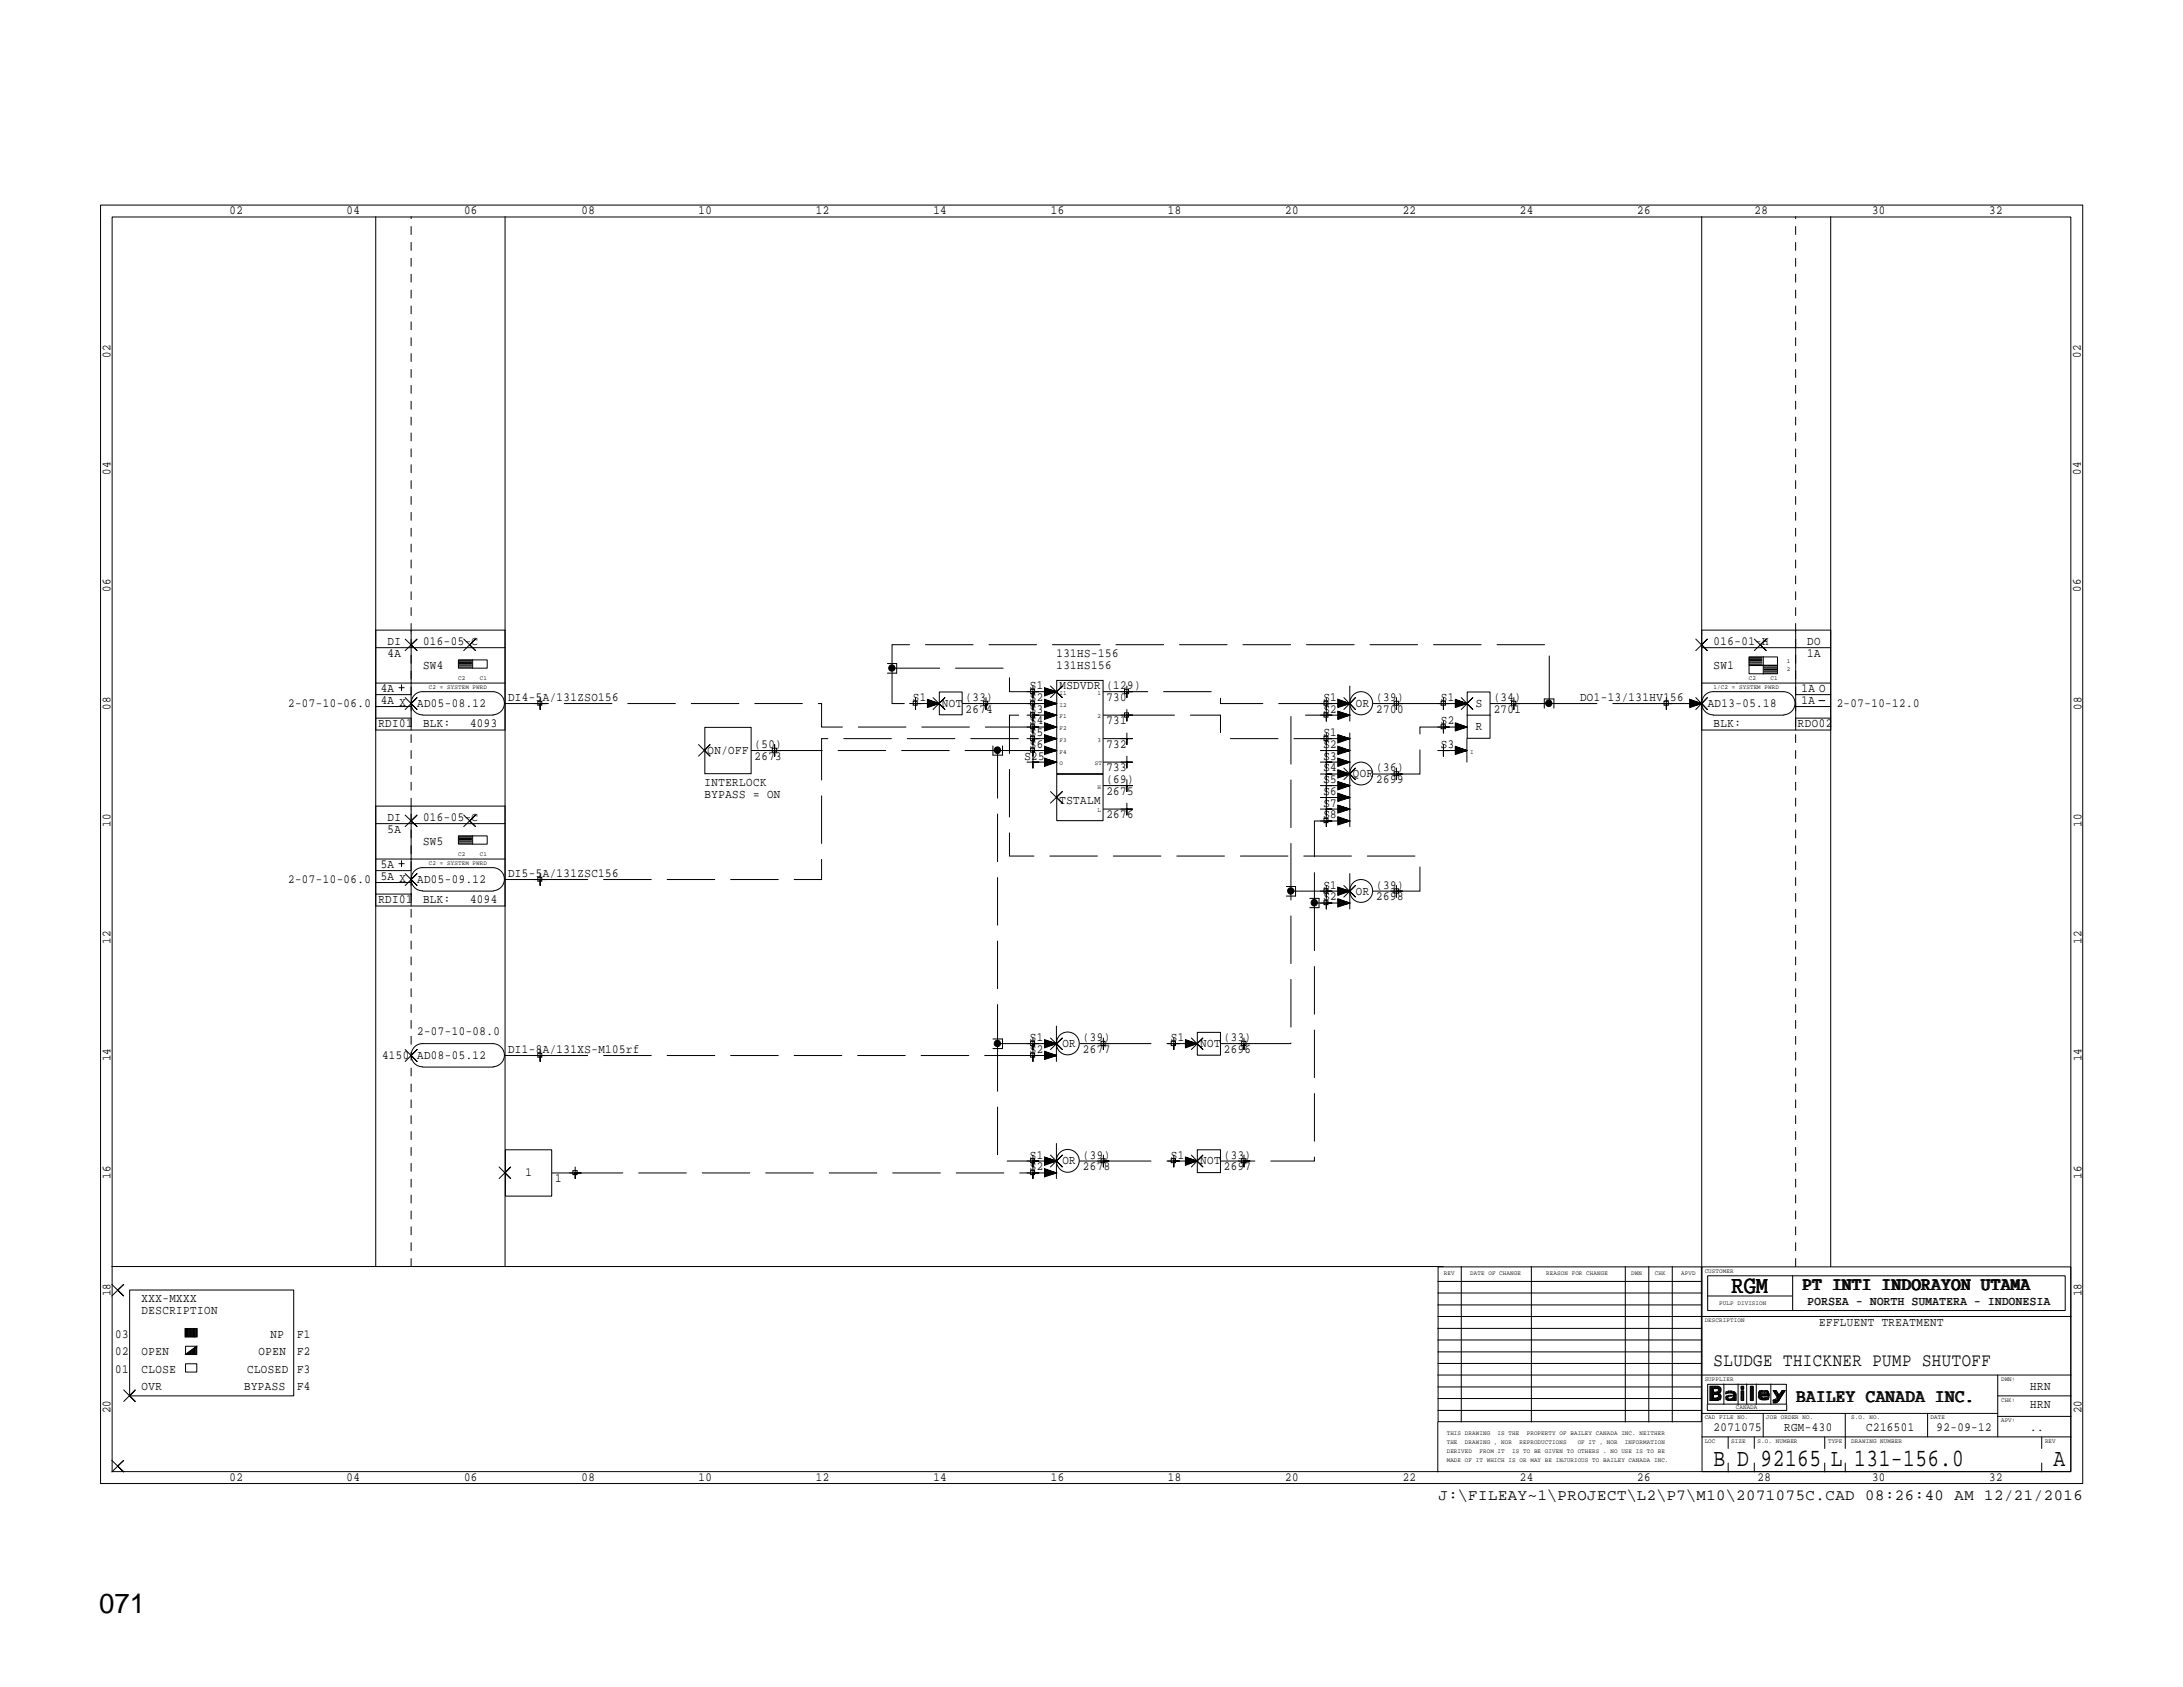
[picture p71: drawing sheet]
<svg xmlns="http://www.w3.org/2000/svg" width="279mm" height="216mm" viewBox="0 0 279 216" stroke-linecap="round" stroke-linejoin="round" font-family="sans-serif">
<defs><g id="words">
<text font-size="3.5" x="12.7" y="206.4">071</text>
<g font-size="3.2">
<text x="221.6" y="165.5">RGM</text>
<text x="219.3" y="187.6">B D 92165 L 131-156.0</text>
<text x="262.8" y="187.6">A</text>
</g>
<g font-size="2.4">
<text x="230.8" y="165.1">PT INTI INDORAYON UTAMA</text>
<text x="219.3" y="174.8">SLUDGE THICKNER PUMP SHUTOFF</text>
<text x="230" y="179.4">BAILEY CANADA INC.</text>
</g>
<text font-size="2" x="184.1" y="192">J:\FILEAY~1\PROJECT\L2\P7\M10\2071075C.CAD 08:26:40 AM 12/21/2016</text>
<g font-size="1.6">
<text x="29.4" y="27.4">02</text>
<text x="44.4" y="27.4">04</text>
<text x="59.4" y="27.4">06</text>
<text x="74.4" y="27.4">08</text>
<text x="89.4" y="27.4">10</text>
<text x="104.4" y="27.4">12</text>
<text x="119.5" y="27.4">14</text>
<text x="134.5" y="27.4">16</text>
<text x="149.5" y="27.4">18</text>
<text x="164.5" y="27.4">20</text>
<text x="179.5" y="27.4">22</text>
<text x="194.5" y="27.4">24</text>
<text x="209.5" y="27.4">26</text>
<text x="224.6" y="27.4">28</text>
<text x="239.6" y="27.4">30</text>
<text x="254.6" y="27.4">32</text>
<text x="14.1" y="45.8" transform="rotate(-90 14.1 45.8)">02</text>
<text x="266.3" y="45.8" transform="rotate(-90 266.3 45.8)">02</text>
<text x="14.1" y="60.8" transform="rotate(-90 14.1 60.8)">04</text>
<text x="266.3" y="60.8" transform="rotate(-90 266.3 60.8)">04</text>
<text x="14.1" y="75.8" transform="rotate(-90 14.1 75.8)">06</text>
<text x="266.3" y="75.8" transform="rotate(-90 266.3 75.8)">06</text>
<text x="49.6" y="82.6">DI</text>
<text x="54.1" y="82.6">016-05-C</text>
<text x="219.3" y="82.6">016-01-H</text>
<text x="231.3" y="82.6">DO</text>
<text x="48.7" y="88.6">4A</text>
<text x="49.6" y="84.1">4A</text>
<text x="54.1" y="85.6">SW4</text>
<text x="65" y="89.7">DI4-5A/131ZSO156</text>
<text x="116.8" y="89.7">S1</text>
<text x="123.6" y="89.7">(33)</text>
<text x="131.8" y="89.7">S2</text>
<text x="131.8" y="88.2">S1</text>
<text x="135.2" y="85.6">131HS156</text>
<text x="135.2" y="84.1">131HS-156</text>
<text x="135.6" y="88.2">MSDVDR (129)</text>
<text x="141.6" y="89.7">730</text>
<text x="169.4" y="89.7">S1</text>
<text x="176.1" y="89.7">(39)</text>
<text x="184.4" y="89.7">S1</text>
<text x="191.2" y="89.7">(34)</text>
<text x="202.2" y="89.7">DO1-13/131HV156</text>
<text x="219.3" y="85.6">SW1</text>
<text x="230.6" y="88.6">1A O</text>
<text x="231.3" y="84.1">1A</text>
<text x="14.1" y="90.8" transform="rotate(-90 14.1 90.8)">08</text>
<text x="36.9" y="90.5">2-07-10-06.0</text>
<text x="48.4" y="93.1">RDI01</text>
<text x="48.7" y="90.1">4A X</text>
<text x="53.4" y="90.5">AD05-08.12</text>
<text x="54.1" y="93.1">BLK:</text>
<text x="60.2" y="93.1">4093</text>
<text x="96.6" y="95.7">(50)</text>
<text x="120.6" y="90.5">NOT</text>
<text x="123.6" y="91.2">2674</text>
<text x="131.8" y="95.7">S6</text>
<text x="131.8" y="94.2">S5</text>
<text x="131.8" y="92.7">S4</text>
<text x="131.8" y="91.2">S3</text>
<text x="141.6" y="92.7">731</text>
<text x="141.6" y="95.7">732</text>
<text x="169.4" y="95.7">S2</text>
<text x="169.4" y="94.2">S1</text>
<text x="169.4" y="91.2">S2</text>
<text x="173.5" y="90.5">OR</text>
<text x="176.1" y="91.2">2700</text>
<text x="184.4" y="95.7">S3</text>
<text x="184.4" y="92.7">S2</text>
<text x="188.9" y="93.5">R</text>
<text x="188.9" y="90.5">S</text>
<text x="191.2" y="91.2">2701</text>
<text x="218.6" y="90.5">AD13-05.18</text>
<text x="219.3" y="93.1">BLK:</text>
<text x="230.1" y="93.1">RDO02</text>
<text x="230.6" y="90.1">1A</text>
<text x="235.1" y="90.5">2-07-10-12.0</text>
<text x="266.4" y="90.8" transform="rotate(-90 266.4 90.8)">08</text>
<text x="90.2" y="100.6">INTERLOCK</text>
<text x="90.5" y="96.5">ON/OFF</text>
<text x="96.6" y="97.2">2673</text>
<text x="131.1" y="97.2">S25</text>
<text x="141.6" y="101.7">2675</text>
<text x="141.6" y="98.7">733</text>
<text x="141.6" y="100.2">(69)</text>
<text x="169.4" y="101.7">S6</text>
<text x="169.4" y="100.2">S5</text>
<text x="169.4" y="98.7">S4</text>
<text x="169.4" y="97.2">S3</text>
<text x="173.1" y="99.5">QOR</text>
<text x="176.1" y="100.2">2699</text>
<text x="176.1" y="98.7">(36)</text>
<text x="14.1" y="105.8" transform="rotate(-90 14.1 105.8)">10</text>
<text x="49.6" y="106.6">5A</text>
<text x="49.6" y="105.1">DI</text>
<text x="54.1" y="105.1">016-05-C</text>
<text x="90.2" y="102.1">BYPASS = ON</text>
<text x="135.6" y="102.9">TSTALM</text>
<text x="141.6" y="104.7">2676</text>
<text x="169.4" y="104.7">S8</text>
<text x="169.4" y="103.2">S7</text>
<text x="266.4" y="105.8" transform="rotate(-90 266.4 105.8)">10</text>
<text x="36.9" y="113">2-07-10-06.0</text>
<text x="48.7" y="112.6">5A X</text>
<text x="48.7" y="111.1">5A</text>
<text x="53.4" y="113">AD05-09.12</text>
<text x="54.1" y="108.1">SW5</text>
<text x="65" y="112.2">DI5-5A/131ZSC156</text>
<text x="169.4" y="113.7">S1</text>
<text x="176.1" y="113.7">(39)</text>
<text x="48.4" y="115.6">RDI01</text>
<text x="54.1" y="115.6">BLK:</text>
<text x="60.2" y="115.6">4094</text>
<text x="169.4" y="115.2">S2</text>
<text x="173.5" y="114.5">OR</text>
<text x="176.1" y="115.2">2698</text>
<text x="14.1" y="120.8" transform="rotate(-90 14.1 120.8)">12</text>
<text x="266.4" y="120.8" transform="rotate(-90 266.4 120.8)">12</text>
<text x="14.1" y="135.8" transform="rotate(-90 14.1 135.8)">14</text>
<text x="48.9" y="135.5">4150</text>
<text x="53.4" y="135.5">AD08-05.12</text>
<text x="53.4" y="132.5">2-07-10-08.0</text>
<text x="65" y="134.7">DI1-8A/131XS-M105rf</text>
<text x="131.8" y="133.3">S1</text>
<text x="131.8" y="134.7">S2</text>
<text x="136" y="134">OR</text>
<text x="138.6" y="134.7">2677</text>
<text x="138.6" y="133.3">(39)</text>
<text x="149.9" y="133.3">S1</text>
<text x="153.6" y="134">NOT</text>
<text x="156.6" y="134.7">2696</text>
<text x="156.6" y="133.3">(33)</text>
<text x="266.4" y="135.8" transform="rotate(-90 266.4 135.8)">14</text>
<text x="131.8" y="148.3">S1</text>
<text x="131.8" y="149.8">S2</text>
<text x="136" y="149">OR</text>
<text x="138.6" y="149.8">2678</text>
<text x="138.6" y="148.3">(39)</text>
<text x="149.9" y="148.3">S1</text>
<text x="153.6" y="149">NOT</text>
<text x="156.6" y="149.8">2697</text>
<text x="156.6" y="148.3">(33)</text>
<text x="14.1" y="150.9" transform="rotate(-90 14.1 150.9)">16</text>
<text x="67.3" y="150.5">1</text>
<text x="71" y="151.3">1</text>
<text x="266.4" y="150.9" transform="rotate(-90 266.4 150.9)">16</text>
<text x="14.1" y="165.9" transform="rotate(-90 14.1 165.9)">18</text>
<text x="18.1" y="166.7">XXX-MXXX</text>
<text x="231.4" y="167">PORSEA - NORTH SUMATERA - INDONESIA</text>
<text x="266.4" y="165.9" transform="rotate(-90 266.4 165.9)">18</text>
<text x="14.7" y="171.2">03</text>
<text x="14.7" y="173.4">02</text>
<text x="18.1" y="168.2">DESCRIPTION</text>
<text x="18.1" y="173.4">OPEN</text>
<text x="33.1" y="173.4">OPEN</text>
<text x="34.6" y="171.2">NP</text>
<text x="38" y="173.4">F2</text>
<text x="38" y="171.2">F1</text>
<text x="232.8" y="169.7">EFFLUENT TREATMENT</text>
<text x="14.7" y="175.7">01</text>
<text x="18.1" y="177.9">OVR</text>
<text x="18.1" y="175.7">CLOSE</text>
<text x="31.2" y="177.9">BYPASS</text>
<text x="31.6" y="175.7">CLOSED</text>
<text x="38" y="177.9">F4</text>
<text x="38" y="175.7">F3</text>
<text x="259.8" y="177.9">HRN</text>
<text x="14.1" y="180.9" transform="rotate(-90 14.1 180.9)">20</text>
<text x="219.3" y="183.2">2071075</text>
<text x="228.3" y="183.2">RGM-430</text>
<text x="238.8" y="183.2">C216501</text>
<text x="247.9" y="183.2">92-09-12</text>
<text x="259.8" y="180.2">HRN</text>
<text x="259.8" y="183.2">..</text>
<text x="266.4" y="180.9" transform="rotate(-90 266.4 180.9)">20</text>
<text x="29.4" y="189.6">02</text>
<text x="44.4" y="189.6">04</text>
<text x="59.4" y="189.6">06</text>
<text x="74.4" y="189.6">08</text>
<text x="89.4" y="189.6">10</text>
<text x="104.4" y="189.6">12</text>
<text x="119.5" y="189.6">14</text>
<text x="134.5" y="189.6">16</text>
<text x="149.5" y="189.6">18</text>
<text x="164.5" y="189.6">20</text>
<text x="179.5" y="189.6">22</text>
<text x="194.5" y="189.6">24</text>
<text x="209.5" y="189.6">26</text>
<text x="225" y="189.6">28</text>
<text x="239.6" y="189.6">30</text>
<text x="254.6" y="189.6">32</text>
</g>
<g font-size=".8">
<text x="54.9" y="88.2">C2 = SYSTEM PWRD</text>
<text x="58.6" y="87">C2</text>
<text x="61.4" y="87">C1</text>
<text x="135.6" y="88.9">I1</text>
<text x="140.5" y="88.9">1</text>
<text x="219.3" y="88.2">1/C2 = SYSTEM PWRD</text>
<text x="223.8" y="87">C2</text>
<text x="226.6" y="87">C1</text>
<text x="228.7" y="85.9">2</text>
<text x="228.7" y="84.8">1</text>
<text x="135.6" y="95">F3</text>
<text x="135.6" y="93.4">F2</text>
<text x="135.6" y="91.9">F1</text>
<text x="135.6" y="90.4">I2</text>
<text x="140.5" y="91.9">2</text>
<text x="140.5" y="95">3</text>
<text x="135.6" y="98">O</text>
<text x="135.6" y="96.4">F4</text>
<text x="140.1" y="98">ST</text>
<text x="140.5" y="101">H</text>
<text x="188.2" y="96.4">I</text>
<text x="140.5" y="103.9">L</text>
<text x="54.9" y="110.7">C2 = SYSTEM PWRD</text>
<text x="58.6" y="109.6">C2</text>
<text x="61.4" y="109.6">C1</text>
<text x="184.8" y="163.2">REV</text>
<text x="188.2" y="163.2">DATE OF CHANGE</text>
<text x="197.9" y="163.2">REASON FOR CHANGE</text>
<text x="208.8" y="163.2">DWN</text>
<text x="211.8" y="163.2">CHK</text>
<text x="215.2" y="163.2">APVD</text>
<text x="218.2" y="162.9">CUSTOMER</text>
<text x="220" y="167">PULP DIVISION</text>
<text x="218.2" y="169.2">DESCRIPTION</text>
<text x="218.2" y="176.8">SUPPLIER</text>
<text x="256.1" y="179.4">CHK:</text>
<text x="256.1" y="176.8">DWN:</text>
<text x="185.2" y="185.9">DERIVED</text>
<text x="185.2" y="184.8">THE</text>
<text x="185.2" y="183.7">THIS DRAWING</text>
<text x="187.5" y="184.8">DRAWING , NOR</text>
<text x="189.4" y="185.9">FROM IT</text>
<text x="191.7" y="183.7">IS THE</text>
<text x="193.5" y="185.9">IS TO BE GIVEN TO OTHERS . NO USE IS TO BE</text>
<text x="194.5" y="184.8">REPRODUCTIONS</text>
<text x="195.4" y="183.7">PROPERTY OF BAILEY CANADA INC. NEITHER</text>
<text x="201.9" y="184.8">OF IT , NOR</text>
<text x="208" y="184.8">INFORMATION</text>
<text x="218.2" y="184.7">LOC</text>
<text x="218.2" y="181.6">CAD FILE NO.</text>
<text x="221.6" y="184.7">SIZE</text>
<text x="222.2" y="180.4">CANADA</text>
<text x="225" y="184.7">S.O. NUMBER</text>
<text x="226.1" y="181.6">JOB ORDER NO.</text>
<text x="234" y="184.7">TYPE</text>
<text x="236.9" y="184.7">DRAWING NUMBER</text>
<text x="236.9" y="181.6">S.O. NO.</text>
<text x="247.1" y="181.6">DATE</text>
<text x="256.1" y="182">APV:</text>
<text x="261.7" y="184.7">REV</text>
<text x="185.2" y="187.1">MADE OF IT WHICH IS OR MAY BE INJURIOUS TO BAILEY CANADA INC.</text>
</g>
</g></defs>
<g fill="none" stroke="#000" stroke-width=".13" stroke-dasharray="6.1 2">
<path d="M99.1 96.1h28.6M114.2 85.5v4.5h3M114.2 85.5h15v3h3M126.2 90h6M127.7 96.1h4.5M127.7 96.1v37.5M132.2 93h-27v-3h-36.1M144.2 91.5h12v3h13.6M169.8 90h-13.6v-1.5h-12M178.7 99.1h3v-6.1h3M184.7 90h-6M193.8 90h4.5"/>
<path d="M198.3 90h15M198.3 90v-7.5h-84.1v3M69.1 112.6h36.1v-18.1h27M165.2 114v-22.5h4.6M168.2 115.6v33h-9M168.2 115.6h1.6M169.8 105.1h-1.6v10.5M169.8 114h-4.6M178.7 114h3v-4.4h-52.5v-18.1h3M69.1 135.1h63.1M127.7 133.6v15h4.5M132.2 133.6h-4.5"/>
<path d="M141.2 133.6h9M159.2 133.6h6v-19.6M73.6 150.1h58.6M141.2 148.6h9"/>
</g>
<g fill="#000">
<circle cx="114.1" cy="85.5" r=".41"/>
<circle cx="127.6" cy="96" r=".41"/>
<circle cx="198.2" cy="90" r=".41"/>
<circle cx="165.2" cy="114" r=".41"/>
<circle cx="168.2" cy="115.5" r=".41"/>
<circle cx="127.7" cy="133.5" r=".4"/>
</g>
<g fill="none" stroke="#000" stroke-width=".13">
<path d="M12.9 26.2h253.7v163.7h-253.7zM14.4 27.8h250.6v160.5h-250.6zM48.1 27.7v134.4M64.6 27.7v134.4M217.8 27.7v134.4M234.3 27.7v134.4M48.1 87.4h16.5M48.1 82.9h16.5M48.1 80.6h16.5M48.1 93.4h16.5M48.1 91.9h4.5M48.1 88.9h4.5"/>
<path d="M48.1 90.4h4.5M51.1 88h.6M51.4 87.6v.8M51.9 89.3l1.5 1.5-.8-.8 .8-.7-1.5 1.5M51.9 81.8l1.5 1.5-.8-.8 .8-.7-1.5 1.5M52.6 80.6v12.8M54.1 91.5a1.48 1.48 0 0 1-1.5-1.5 1.48 1.48 0 0 1 1.5-1.5h9a1.48 1.48 0 0 1 1.5 1.5 1.48 1.48 0 0 1-1.5 1.5M54.1 91.5h9M58.7 84.5h3.7v1h-3.7zM58.7 84.9h1.7M58.7 85.2h1.7M58.7 85.4h1.7"/>
<path d="M58.7 84.5h1.7M58.7 84.6h1.7M58.7 84.8h1.7M58.7 85.1h1.7M59.4 81.8l1.5 1.5-.8-.8 .8-.7-1.5 1.5M60.5 84.4v1.1M64.6 90h4.5M68.8 89.7h.5v.6h-.5zM69.1 89.3v1.5v-.8h.8h-1.5M89.4 95.3l1.5 1.5-.7-.7 .7-.8-1.5 1.5M90.2 93.1h5.9v5.9h-5.9zM96.2 96.1h2.9"/>
<path d="M98.8 95.8h.6v.5h-.6zM99.1 95.3v1.5v-.7h.8h-1.5M113.6 84.9h1.2v1.2h-1.2M116.9 89.7h.5v.6h-.5zM117.2 89.3v1.5v-.8h.7h-1.5M118.7 90.4l1.5-.4-1.5 .5M118.7 90.3l1.5-.3-1.5 .3M118.7 90.1l1.5-.1-1.5 .2M118.7 90h1.5h-3M118.7 89.8l1.5 .2-1.5-.1M118.7 89.7l1.5 .3-1.5-.3M118.7 89.6l1.5 .4-1.5 .5v-1l1.5 .5"/>
<path d="M119.4 89.3l1.5 1.5-.7-.8 .7-.7-1.5 1.5M120.2 88.6h2.9v2.9h-2.9zM123.2 90h3M125.9 89.7h.5v.6h-.5zM126.2 89.3v1.5v-.8h.8h-1.6M127.1 95.5v1.1h1.2v-1.1M131.9 88.2h.5v.6h-.5zM131.9 89.7h.5v.6h-.5zM131.9 91.2h.5v.6h-.5zM131.9 92.8h.5v.5h-.5zM131.9 94.2h.5v.6h-.5zM131.9 95.8h.5v.5h-.5z"/>
<path d="M132.2 87.8v1.5v-.8h.8h-1.6M132.2 89.3v1.5v-.8h.8h-1.6M132.2 90.8v1.5v-.8h.8h-1.6M132.2 92.3v1.5v-.8h.8h-1.6M132.2 93.8v1.5v-.8h.8h-1.6M132.2 95.3v1.5v-.7h.8h-1.6M132.2 96.8v1.5v-.8h.8h-1.6M133.7 97.9l1.5-.4-1.5 .5M133.7 97.7l1.5-.2-1.5 .3M133.7 97.6l1.5-.1-1.5 .2M133.7 97.4l1.5 .1h-3M133.7 97.3l1.5 .2-1.5-.1"/>
<path d="M133.7 97.2l1.5 .3-1.5-.3M133.7 97.1l1.5 .4-1.5 .6v-1.1l1.5 .5M133.7 96.4l1.5-.3-1.5 .4M133.7 96.3l1.5-.2-1.5 .2M133.7 96.1h1.5l-1.5 .1M133.7 96l1.5 .1h-3M133.7 95.8l1.5 .3-1.5-.2M133.7 95.7l1.5 .4-1.5-.3M133.7 95.6l1.5 .5-1.5 .5v-1.1l1.5 .6M133.7 94.9l1.5-.4-1.5 .5M133.7 94.8l1.5-.3-1.5 .3M133.7 94.6l1.5-.1-1.5 .2"/>
<path d="M133.7 94.4l1.5 .1h-3M133.7 94.3l1.5 .2-1.5-.1M133.7 94.1l1.5 .4-1.5-.3M133.7 94.1l1.5 .4-1.5 .6v-1.1l1.5 .5M133.7 93.4l1.5-.4-1.5 .5M133.7 93.3l1.5-.3-1.5 .3M133.7 93.1l1.5-.1-1.5 .2M133.7 93h1.5h-3M133.7 92.8l1.5 .2-1.5-.1M133.7 92.7l1.5 .3-1.5-.2M133.7 92.6l1.5 .4-1.5 .6v-1.1l1.5 .5M133.7 91.9l1.5-.4-1.5 .5"/>
<path d="M133.7 91.8l1.5-.3-1.5 .3M133.7 91.6l1.5-.1-1.5 .2M133.7 91.5h1.5h-3M133.7 91.3l1.5 .2-1.5-.1M133.7 91.1l1.5 .4-1.5-.3M133.7 91.1l1.5 .4-1.5 .6v-1.1l1.5 .5M133.7 90.4l1.5-.4-1.5 .5M133.7 90.3l1.5-.3-1.5 .3M133.7 90.1l1.5-.1-1.5 .2M133.7 90h1.5h-3M133.7 89.8l1.5 .2-1.5-.1M133.7 89.7l1.5 .3-1.5-.3"/>
<path d="M133.7 89.6l1.5 .4-1.5 .5v-1l1.5 .5M133.7 88.9l1.5-.4-1.5 .5M133.7 88.8l1.5-.3-1.5 .3M133.7 88.6l1.5-.1-1.5 .2M133.7 88.5h1.5h-3M133.7 88.3l1.5 .2-1.5-.1M133.7 88.1l1.5 .4-1.5-.3M133.7 88.1l1.5 .4-1.5 .6v-1.1l1.5 .5M134.4 87.8l1.6 1.5-.8-.8 .8-.7-1.6 1.5M135.3 99.1h5.9v5.9h-5.9zM135.3 87.1h5.9v11.9h-5.9zM141.2 88.5h3"/>
<path d="M141.2 91.5h3M141.2 97.5h3M141.2 94.5h3M143.9 88.2h.5v.6h-.5zM143.9 91.2h.5v.6h-.5zM144.2 99.8v1.5v-.8h.7h-1.4M144.2 87.8v1.5v-.8h.7h-1.4M144.2 90.8v1.5v-.8h.7h-1.4M144.2 93.8v1.5v-.8h.7h-1.4M144.2 96.8v1.5v-.8h.7h-1.4M169.5 94.2h.5v.6h-.5zM169.5 89.7h.5v.6h-.5z"/>
<path d="M169.5 91.2h.5v.6h-.5zM169.8 93.8v1.5v-.8h.7h-1.5M169.8 95.3v1.5v-.7h.7h-1.5M169.8 96.8v1.5v-.8h.7h-1.5M169.8 98.3v1.5v-.7h.7h-1.5M169.8 99.8v1.5v-.8h.7h-1.5M169.8 89.3v1.5v-.8h.7h-1.5M169.8 90.8v1.5v-.8h.7h-1.5M171.2 94.9l1.6-.4-1.6 .5M171.2 94.8l1.6-.3-1.6 .3M171.2 94.6l1.6-.1-1.6 .2M171.2 94.4l1.6 .1h-3"/>
<path d="M171.2 94.3l1.6 .2-1.6-.1M171.2 94.1l1.6 .4-1.6-.3M171.2 94.1l1.6 .4-1.6 .6v-1.1l1.6 .5M171.2 96.4l1.6-.3-1.6 .4M171.2 96.3l1.6-.2-1.6 .2M171.2 96.1h1.6l-1.6 .1M171.2 96l1.6 .1h-3M171.2 95.8l1.6 .3-1.6-.2M171.2 95.7l1.6 .4-1.6-.3M171.2 95.6l1.6 .5-1.6 .5v-1.1l1.6 .6M171.2 97.9l1.6-.4-1.6 .5M171.2 97.7l1.6-.2-1.6 .3"/>
<path d="M171.2 97.6l1.6-.1-1.6 .2M171.2 97.5h1.6h-3M171.2 97.3l1.6 .2-1.6-.1M171.2 97.2l1.6 .3-1.6-.3M171.2 97.1l1.6 .4-1.6 .6v-1.1l1.6 .5M171.2 99.4l1.6-.3-1.6 .4M171.2 99.3l1.6-.2-1.6 .3M171.2 99.1h1.6l-1.6 .1M171.2 99l1.6 .1h-3M171.2 98.8l1.6 .3-1.6-.2M171.2 98.7l1.6 .4-1.6-.3M171.2 98.6l1.6 .5-1.6 .5v-1.1l1.6 .6"/>
<path d="M171.2 90.4l1.6-.4-1.6 .5M171.2 90.3l1.6-.3-1.6 .3M171.2 90.1l1.6-.1-1.6 .2M171.2 90h1.6h-3M171.2 89.8l1.6 .2-1.6-.1M171.2 89.7l1.6 .3-1.6-.3M171.2 89.6l1.6 .4-1.6 .6v-1.1l1.6 .5M171.2 91.9l1.6-.4-1.6 .5M171.2 91.8l1.6-.3-1.6 .3M171.2 91.6l1.6-.1-1.6 .2M171.2 91.5h1.6h-3M171.2 91.3l1.6 .2-1.6-.1"/>
<path d="M171.2 91.1l1.6 .4-1.6-.3M171.2 91.1l1.6 .4-1.6 .6v-1.1l1.6 .5M172 98.3l1.5 1.5-.7-.7 .7-.8-1.5 1.5M172 89.3l1.5 1.5-.7-.8 .7-.7-1.5 1.5M172.8 93.8v12M172.8 87.8v4.5M175.8 99.1h2.9M175.8 90h2.9M178.4 98.8h.6v.5h-.6zM178.4 89.7h.6v.6h-.6zM178.7 98.3v1.5v-.7h.8h-1.5M178.7 89.3v1.5v-.8h.8h-1.5"/>
<path d="M184.4 89.7h.6v.6h-.6zM184.4 92.8h.6v.5h-.6zM184.7 89.3v1.5v-.8h.8h-1.5M184.7 92.3v1.5v-.8h.8h-1.5M184.7 95.3v1.5v-.7h.8h-1.5M186.3 96.4l1.4-.3-1.4 .4M186.3 96.3l1.4-.2-1.4 .2M186.3 96.1h1.4l-1.4 .1M186.3 96l1.4 .1h-3M186.3 95.8l1.4 .3-1.4-.2M186.3 95.7l1.4 .4-1.4-.3M186.3 95.6l1.4 .5-1.4 .5v-1.1l1.4 .6"/>
<path d="M186.3 93.4l1.4-.4-1.4 .5M186.3 93.3l1.4-.3-1.4 .3M186.3 93.1l1.4-.1-1.4 .2M186.3 93h1.4h-3M186.3 92.8l1.4 .2-1.4-.1M186.3 92.7l1.4 .3-1.4-.2M186.3 92.6l1.4 .4-1.4 .6v-1.1l1.4 .5M186.3 90.4l1.4-.4-1.4 .5M186.3 90.3l1.4-.3-1.4 .3M186.3 90.1l1.4-.1-1.4 .2M186.3 90h1.4h-3M186.3 89.8l1.4 .2-1.4-.1"/>
<path d="M186.3 89.7l1.4 .3-1.4-.3M186.3 89.6l1.4 .4-1.4 .6v-1.1l1.4 .5M187 89.3l1.5 1.5-.8-.8 .8-.7-1.5 1.5M187.7 91.5h3.1M187.7 94.5v3M187.8 88.6h2.9v5.9h-2.9zM190.8 90h3M193.5 89.7h.5v.6h-.5zM193.8 89.3v1.5v-.8h.7h-1.5M197.7 90.6v-1.2h1.2v1.2M213 89.7h.5v.6h-.5zM213.3 89.3v1.5v-.8h.7h-1.4"/>
<path d="M216.3 90.4l1.5-.4-1.5 .5M216.3 90.3l1.5-.3-1.5 .3M216.3 90.1l1.5-.1-1.5 .2M216.3 90h1.5h-1.5M216.3 89.8l1.5 .2-1.5-.1M216.3 89.7l1.5 .3-1.5-.3M216.3 89.6l1.5 .4-1.5 .6v-1.1l1.5 .5h-4.5M217 89.3l1.5 1.5-.7-.8 .7-.7-1.5 1.5M217 81.8l1.5 1.5-.7-.8 .7-.7-1.5 1.5M217.8 87.4h16.5M217.8 82.9h16.5M217.8 80.6h16.5"/>
<path d="M217.8 93.4h16.5M219.3 91.5a1.48 1.48 0 0 1-1.5-1.5 1.48 1.48 0 0 1 1.5-1.5h9a1.48 1.48 0 0 1 1.4 1.5 1.48 1.48 0 0 1-1.4 1.5M219.3 91.5h9M223.9 84.1h1.6M223.9 84.2h1.6M223.9 84.4h1.6M223.9 84.5h1.6M223.9 84.7h1.6M223.9 84.8h1.6M223.9 85h1.6M223.9 84.1h3.6v1h-3.6zM223.9 85.2h3.6v1h-3.6z"/>
<path d="M224.5 81.8l1.6 1.5-.8-.8 .8-.7-1.6 1.5M225.7 84v2.3M225.8 86.1h1.6M225.8 85.2h1.6M225.8 85.4h1.6M225.8 85.5h1.6M225.8 85.7h1.6M225.8 85.9h1.6M225.8 86h1.6M229.8 80.6v12.8M229.8 91.9h4.5M229.8 88.9h4.5"/>
<path d="M229.8 90.4h4.5M232.8 89.7h.8M48.1 109.9h16.5M48.1 105.4h16.5M48.1 103.2h16.5M48.1 116h16.5M48.1 114.4h4.5M48.1 111.4h4.5M48.1 112.9h4.5M51.1 110.5h.6M51.4 110.2v.7M51.9 111.8l1.5 1.5-.8-.7 .8-.8-1.5 1.5"/>
<path d="M51.9 104.3l1.5 1.5-.8-.7 .8-.8-1.5 1.5M52.6 103.2v12.8M54.1 114a1.48 1.48 0 0 1-1.5-1.5 1.48 1.48 0 0 1 1.5-1.5h9a1.48 1.48 0 0 1 1.5 1.5 1.48 1.48 0 0 1-1.5 1.5M54.1 114h9M58.7 107h3.7v1h-3.7zM58.7 107h1.7M58.7 107.1h1.7M58.7 107.3h1.7M58.7 107.4h1.7M58.7 107.6h1.7M58.7 107.7h1.7M58.7 107.9h1.7"/>
<path d="M59.4 104.3l1.5 1.5-.8-.7 .8-.8-1.5 1.5M60.5 106.9v1.1M64.6 112.6h4.5M68.8 112.3h.5v.5h-.5zM69.1 111.8v1.5v-.7h.8h-1.5M134.4 101.3l1.6 1.5-.8-.7 .8-.8-1.6 1.5M141.2 103.5h3M141.2 100.5h3M144.2 102.8v1.5v-.8h.7h-1.4M164.6 113.5h1.2v1.2h-1.2M167.6 115h1.2v1.2h-1.2M169.5 113.7h.5v.6h-.5z"/>
<path d="M169.5 115.3h.5v.5h-.5zM169.5 104.7h.5v.6h-.5zM169.8 113.3v1.5v-.8h.7h-1.5M169.8 114.8v1.5v-.7h.7h-1.5M169.8 101.3v1.5v-.7h.7h-1.5M169.8 102.8v1.5v-.8h.7h-1.5M169.8 104.3v1.5v-.7h.7h-1.5M171.2 114.4l1.6-.4-1.6 .5M171.2 114.3l1.6-.3-1.6 .3M171.2 114.1l1.6-.1-1.6 .2M171.2 114h1.6h-3M171.2 113.8l1.6 .2-1.6-.1"/>
<path d="M171.2 113.7l1.6 .3-1.6-.3M171.2 113.6l1.6 .4-1.6 .6v-1.1l1.6 .5M171.2 115.9l1.6-.3-1.6 .4M171.2 115.8l1.6-.2-1.6 .3M171.2 115.7l1.6-.1-1.6 .1M171.2 115.5l1.6 .1h-3M171.2 115.3l1.6 .3-1.6-.2M171.2 115.2l1.6 .4-1.6-.3M171.2 115.1l1.6 .5-1.6 .5v-1.1l1.6 .6M171.2 100.9l1.6-.4-1.6 .5M171.2 100.8l1.6-.3-1.6 .3M171.2 100.6l1.6-.1-1.6 .2"/>
<path d="M171.2 100.5h1.6h-3M171.2 100.3l1.6 .2-1.6-.1M171.2 100.2l1.6 .3-1.6-.3M171.2 100.1l1.6 .4-1.6 .6v-1.1l1.6 .5M171.2 102.4l1.6-.3-1.6 .4M171.2 102.3l1.6-.2-1.6 .3M171.2 102.1h1.6l-1.6 .1M171.2 102l1.6 .1h-3M171.2 101.8l1.6 .3-1.6-.2M171.2 101.7l1.6 .4-1.6-.4M171.2 101.6l1.6 .5-1.6 .5v-1.1l1.6 .6M171.2 103.9l1.6-.4-1.6 .5"/>
<path d="M171.2 103.8l1.6-.3-1.6 .3M171.2 103.6l1.6-.1-1.6 .2M171.2 103.5h1.6h-3M171.2 103.3l1.6 .2-1.6-.1M171.2 103.2l1.6 .3-1.6-.3M171.2 103.1l1.6 .4-1.6 .6v-1.1l1.6 .5M171.2 105.4l1.6-.3-1.6 .4M171.2 105.3l1.6-.2-1.6 .3M171.2 105.1h1.6l-1.6 .1M171.2 105l1.6 .1h-3M171.2 104.8l1.6 .3-1.6-.2M171.2 104.7l1.6 .4-1.6-.4"/>
<path d="M171.2 104.6l1.6 .5-1.6 .5v-1.1l1.6 .6M172 113.3l1.5 1.5-.7-.8 .7-.7-1.5 1.5M172.8 111.8v4.5M175.8 114h2.9M178.4 113.7h.6v.6h-.6zM178.7 113.3v1.5v-.8h.8h-1.5M51.9 134.3l1.5 1.5-.8-.7 .8-.8-1.5 1.5M54.1 136.5a1.48 1.48 0 0 1-1.5-1.5 1.48 1.48 0 0 1 1.5-1.4h9a1.48 1.48 0 0 1 1.5 1.4 1.48 1.48 0 0 1-1.5 1.5M54.1 136.6h9M64.6 135.1h4.5M68.8 134.8h.5v.5h-.5zM69.1 134.3v1.5v-.7h.8h-1.5"/>
<path d="M127.1 133h1.2v1.2h-1.2M131.9 133.3h.5v.5h-.5zM131.9 134.8h.5v.5h-.5zM132.2 132.8v1.5v-.7h.8h-1.6M132.2 134.3v1.5v-.7h.8h-1.6M133.7 133.9l1.5-.3-1.5 .4M133.7 133.8l1.5-.2-1.5 .3M133.7 133.6h1.5l-1.5 .1M133.7 133.5l1.5 .1h-3M133.7 133.3l1.5 .3-1.5-.2M133.7 133.2l1.5 .4-1.5-.3M133.7 133.1l1.5 .5-1.5 .5v-1l1.5 .5"/>
<path d="M133.7 135.5l1.5-.4-1.5 .4M133.7 135.3l1.5-.2-1.5 .3M133.7 135.2l1.5-.1-1.5 .1M133.7 135l1.5 .1h-3M133.7 134.9l1.5 .2-1.5-.2M133.7 134.7l1.5 .4-1.5-.3M133.7 134.6l1.5 .5-1.5 .5v-1.1l1.5 .6M134.4 132.8l1.6 1.5-.8-.7 .8-.8-1.6 1.5M135.2 131.3v4.5M138.2 133.6h3M140.9 133.3h.5v.5h-.5zM141.2 132.8v1.5v-.7h.7h-1.4"/>
<path d="M149.9 133.3h.6v.5h-.6zM150.2 132.8v1.5v-.7h.8h-1.5M151.7 133.9l1.5-.3-1.5 .4M151.7 133.8l1.5-.2-1.5 .3M151.7 133.6h1.5l-1.5 .1M151.7 133.5l1.5 .1h-3M151.7 133.3l1.5 .3-1.5-.2M151.7 133.2l1.5 .4-1.5-.3M151.7 133.1l1.5 .5-1.5 .5v-1l1.5 .5M152.5 132.8l1.5 1.5-.8-.7 .8-.8-1.5 1.5M153.2 132.1h3v2.9h-3zM156.2 133.6h3"/>
<path d="M158.9 133.3h.6v.5h-.6zM159.2 132.8v1.5v-.7h.8h-1.5M63.9 149.4l1.5 1.4-.8-.7 .8-.7-1.5 1.4M64.7 147.2h5.9v5.9h-5.9zM70.7 150.1h2.9M73.3 149.8h.6v.5h-.6zM73.6 149.4v1.4v-.7h.8h-1.5M131.9 148.3h.5v.5h-.5zM131.9 149.8h.5v.5h-.5zM132.2 147.8v1.5v-.7h.8h-1.6M132.2 149.3v1.5v-.7h.8h-1.6M133.7 149l1.5-.4-1.5 .5"/>
<path d="M133.7 148.8l1.5-.2-1.5 .3M133.7 148.7l1.5-.1-1.5 .2M133.7 148.5l1.5 .1h-3M133.7 148.4l1.5 .2-1.5-.1M133.7 148.2l1.5 .4-1.5-.3M133.7 148.1l1.5 .5-1.5 .5v-1l1.5 .5M133.7 150.5l1.5-.4-1.5 .4M133.7 150.3l1.5-.2-1.5 .3M133.7 150.2l1.5-.1-1.5 .1M133.7 150l1.5 .1h-3M133.7 149.9l1.5 .2-1.5-.2M133.7 149.7l1.5 .4-1.5-.3"/>
<path d="M133.7 149.6l1.5 .5-1.5 .5v-1l1.5 .5M134.4 147.8l1.6 1.5-.8-.7 .8-.8-1.6 1.5M135.2 146.3v4.5M138.2 148.6h3M140.9 148.3h.5v.5h-.5zM141.2 147.8v1.5v-.7h.7h-1.4M149.9 148.3h.6v.5h-.6zM150.2 147.8v1.6v-.8h.8h-1.5M151.7 149l1.5-.4-1.5 .5M151.7 148.8l1.5-.2-1.5 .3M151.7 148.7l1.5-.1-1.5 .2M151.7 148.5l1.5 .1h-3"/>
<path d="M151.7 148.4l1.5 .2-1.5-.1M151.7 148.2l1.5 .4-1.5-.3M151.7 148.1l1.5 .5-1.5 .5v-1l1.5 .5M152.5 147.8l1.5 1.6-.8-.8 .8-.8-1.5 1.6M153.2 147.1h3v3h-3zM156.2 148.6h3M158.9 148.3h.6v.5h-.6zM159.2 147.8v1.6v-.8h.8h-1.5M14.3 162.1h170.4M14.3 164.4l1.5 1.5-.7-.8 .7-.7-1.5 1.5M15.8 177.9l1.5 1.5-.7-.8 .7-.7-1.5 1.5M16.6 165.1h21v13.5h-21z"/>
<path d="M23.7 170v1.1M23.7 170h1.5v1.1h-1.5zM23.7 174.5h1.5v1.1h-1.5zM23.7 172.3h1.5v1.1h-1.5zM23.8 170v1.1M23.9 170v1.1M23.9 173.3v.1M23.9 173.2v.2M24 170v1.1M24 173.1v.3M24.1 170v1.1M24.1 173.1v.3"/>
<path d="M24.2 170v1.1M24.2 173.1v.3M24.2 173v.4M24.3 170v1.1M24.3 172.9v.5M24.4 170v1.1M24.4 172.8v.6M24.5 170v1.1M24.5 172.8v.6M24.6 170v1.1M24.6 172.8v.6M24.6 172.7v.7"/>
<path d="M24.7 170v1.1M24.7 172.7v.7M24.8 170v1.1M24.8 172.6v.8M24.8 172.5v.9M24.9 170v1.1M24.9 172.5v.9M25 170v1.1M25 172.4v1M25.1 170v1.1M25.1 172.4v1M25.1 172.3v1.1"/>
<path d="M25.2 170v1.1M25.2 172.3l-1.5 1.1M184 179h33.8M184 177.5h33.8M184 174.5h33.8M184 173h33.8M184 171.5h33.8M184 170h33.8M184 167h33.8M184 165.5h33.8M184 164h33.8M184.1 162.1h33.7v19.8h-33.7z"/>
<path d="M187 162.1v19.9M196 162.1v19.9M208 162.1v19.9M211 162.1v19.9M214 162.1v19.9M217.8 162.1h47.2v26.2h-47.2zM218.5 179.7v.8h10.2v-.8M218.5 165.9h10.9M218.6 177.2h10v2.5h-10zM218.6 163.3h45.7v4.4h-45.7zM218.9 177.4v1.8M219 177.4v1.8"/>
<path d="M219.1 177.4v1.8M219.2 177.4v1.8M219.3 177.4v1.8M219.4 177.4v.3M219.4 178.2v.3M219.4 178.9v.3M219.5 177.4v.3M219.5 178.2v.3M219.5 178.9v.3M219.6 177.4v.3M219.6 178.2v.3M219.6 178.9v.3"/>
<path d="M219.7 177.4v.3M219.7 178.2v.3M219.7 178.9v.3M219.8 177.7h-.5v.5h.5v.3M219.8 178.5h-.5v.4h.5v.3M219.8 178.5l.2 .1-.1 .2-.2 .1M219.8 177.7l.2 .2-.3 .2M219.8 177.4v.3M219.9 178.3a.42 .42 0 0 1 .4 .4 .42 .42 0 0 1-.5 .5M219.9 177.4a.42 .42 0 0 1 .4 .5 .42 .42 0 0 1-.5 .4M219.9 177.4h-1v1.8h1v-.3M219.9 177.4v.3"/>
<path d="M219.9 178.2v.3M220 177.4v.4M220 178.1v.5M220 178.9v.3M220 177.5v.8M220 178.4v.8M220.1 177.5v.8M220.1 178.4v.8M220.2 177.6v.7M220.2 178.5v.7M220.3 177.6v.5M220.3 178.6v.4"/>
<path d="M220.6 177.1v2.6M220.9 178.4l.7-.1h.3l-.1 .2M220.9 179.1a.39 .39 0 0 0 .5 .1M220.9 178.3v-.2l-.1 .3M220.9 178.7v.4M221 179.1l-.1-.2v-.2l.2-.1v.6M221 178.1v.2M221 178.6v.6M221.1 178.1v.2M221.2 178v.3M221.2 178.6v.2M221.2 178.6v.2l-.1 .1 .1 .1"/>
<path d="M221.2 179.1v.1M221.3 178v.3M221.3 178.6v.2M221.3 179.1v.1M221.4 179.1v.1h.4M221.4 178v.2M221.4 178.6v.1M221.5 178v.3M221.5 178.6v.1M221.5 179.1v.1M221.5 179.2v-.1h.1v.1M221.6 178v.3"/>
<path d="M221.6 178.6v.1M221.7 178v.3M221.7 178.6v.1M221.7 179v.2M221.8 178.1v.2M221.8 178.6h.1M221.8 179v.2M221.8 178.9l-.6 .2v.1M221.9 178.6l-.2 .3M221.9 178.1v.2M221.9 178.2l.2 .2M221.9 178.5v.7"/>
<path d="M222 178.1v1.1M222.1 178.2v1M222.2 178.3v.9M222.2 178.4v.8h-.3v-.3M222.5 177.1v2.6M222.8 177.4h.4v.4h-.4zM222.8 178h.4v1.2h-.4zM222.9 177.4v.4M222.9 178v1.2M223 177.4v.4M223 178v1.2M223.1 177.4v.4"/>
<path d="M223.1 178v1.2M223.6 177.1v2.6M224 177.4h.4v1.8h-.4zM224.1 177.4v1.8M224.2 177.4v1.8M224.3 177.4v1.8M224.8 177.1v2.6M225.2 178.1v.8M225.2 178h.4v.1M225.2 178l-.1 .3v.5M225.2 178v1M225.3 178v1.1l-.3-.3"/>
<path d="M225.3 178.6a.47 .47 0 0 0 .7 .3M225.3 178.1v.2M225.4 178.4h.7v.2M225.4 178v1.1M225.5 178v.2M225.5 178.4v.2M225.5 178.8v.4M225.5 178.2h.2l.3 .1M225.5 178v.1M225.5 178.9v.3M225.6 178.4v.2M225.6 178.9v.3"/>
<path d="M225.7 178v.1M225.7 178.4v.2M225.7 178.9v.3M225.8 178v.1M225.8 178.4v.2M225.8 178.9v.3M225.8 179v.2M225.9 178v.1M225.9 178.4v.2M225.9 178.9v.3M226 178.4v.2M226 178.9v.3"/>
<path d="M226.1 178v.2M226.1 178.4v.2M226.1 178.9v.3M226.1 178v.3M226.2 178.1l.1 .2M226.2 178v.6M226.2 178.9v.3M226.3 178.1l-.3-.1v.1M226.3 178v.6M226.3 178.9v.2M226.4 179l-.6 .2-.5-.1M226.4 178.1v.5"/>
<path d="M226.4 178.7l-.6 .2M226.4 178.3v.3h-1M226.4 178.8v.3v-.2M226.6 177.1v2.6M226.9 179.2h.3v.3M226.9 179.2v.3h.3M226.9 179.2h.5M227 178v.1M227 179.2v.3M227.1 178v.2M227.1 179.2v.3M227.2 178v.3"/>
<path d="M227.2 179.2v.3M227.2 178v.4M227.3 178h-.4l.8 1.2-.1 .1-.4 .2M227.3 178v.6M227.3 179.2v.3M227.3 178l.4 .6M227.4 178.9l-.2 .2M227.4 178.1v.5M227.4 179.1v.4M227.5 178.2v.6M227.5 178.9v.5M227.5 178.3v1.1"/>
<path d="M227.7 178.6v.6M227.8 178.5v.6M227.8 178.3v.6M227.9 178.2v.6M228 178.1v.6M228.1 178v.6M228.1 178h.4l-.9 1.3v-.9M228.1 178l-.4 .6M228.1 178v.4M228.2 178v.3M228.3 178v.2M228.4 178v.1"/>
<path d="M229.4 163.2v4.5M255.7 178.6h9.4M255.7 176v7.9M265.1 176h-81.1M265.1 168.5h-81.1M14.3 186.9l1.5 1.5-.7-.8 .7-.7-1.5 1.5M184 180.5h33.8M184 182v6.4M217.8 183.9h47.3M217.8 180.9h37.9M221.2 183.9v1.5M221.2 187.2v1.2"/>
<path d="M224.5 183.9v1.5M224.5 187.2v1.2M225.7 180.9v3M233.5 183.9v1.5M233.5 187.2v1.2M236.2 187.2v1.2M236.2 180.9v4.5M246.7 180.9v3M255.7 181.3h9.4M261.3 183.9v1.5M261.3 187.2v1.2"/>
<circle cx="114.1" cy="85.5" r=".41"/>
<circle cx="127.6" cy="96" r=".41"/>
<circle cx="174.2" cy="90" r="1.47"/>
<circle cx="174.2" cy="99" r="1.47"/>
<circle cx="198.2" cy="90" r=".41"/>
<circle cx="165.2" cy="114" r=".41"/>
<circle cx="168.2" cy="115.5" r=".41"/>
<circle cx="174.2" cy="114" r="1.47"/>
<circle cx="127.7" cy="133.5" r=".4"/>
<circle cx="136.7" cy="133.5" r="1.47"/>
<circle cx="136.7" cy="148.6" r="1.46"/>
</g>
<path d="M52.6 162.1v-134.4M229.8 162.1v-134.4" fill="none" stroke="#000" stroke-width=".13" stroke-dasharray="1 1 1 1 1 1 1 1"/>
<use href="#words"/>
</svg>
